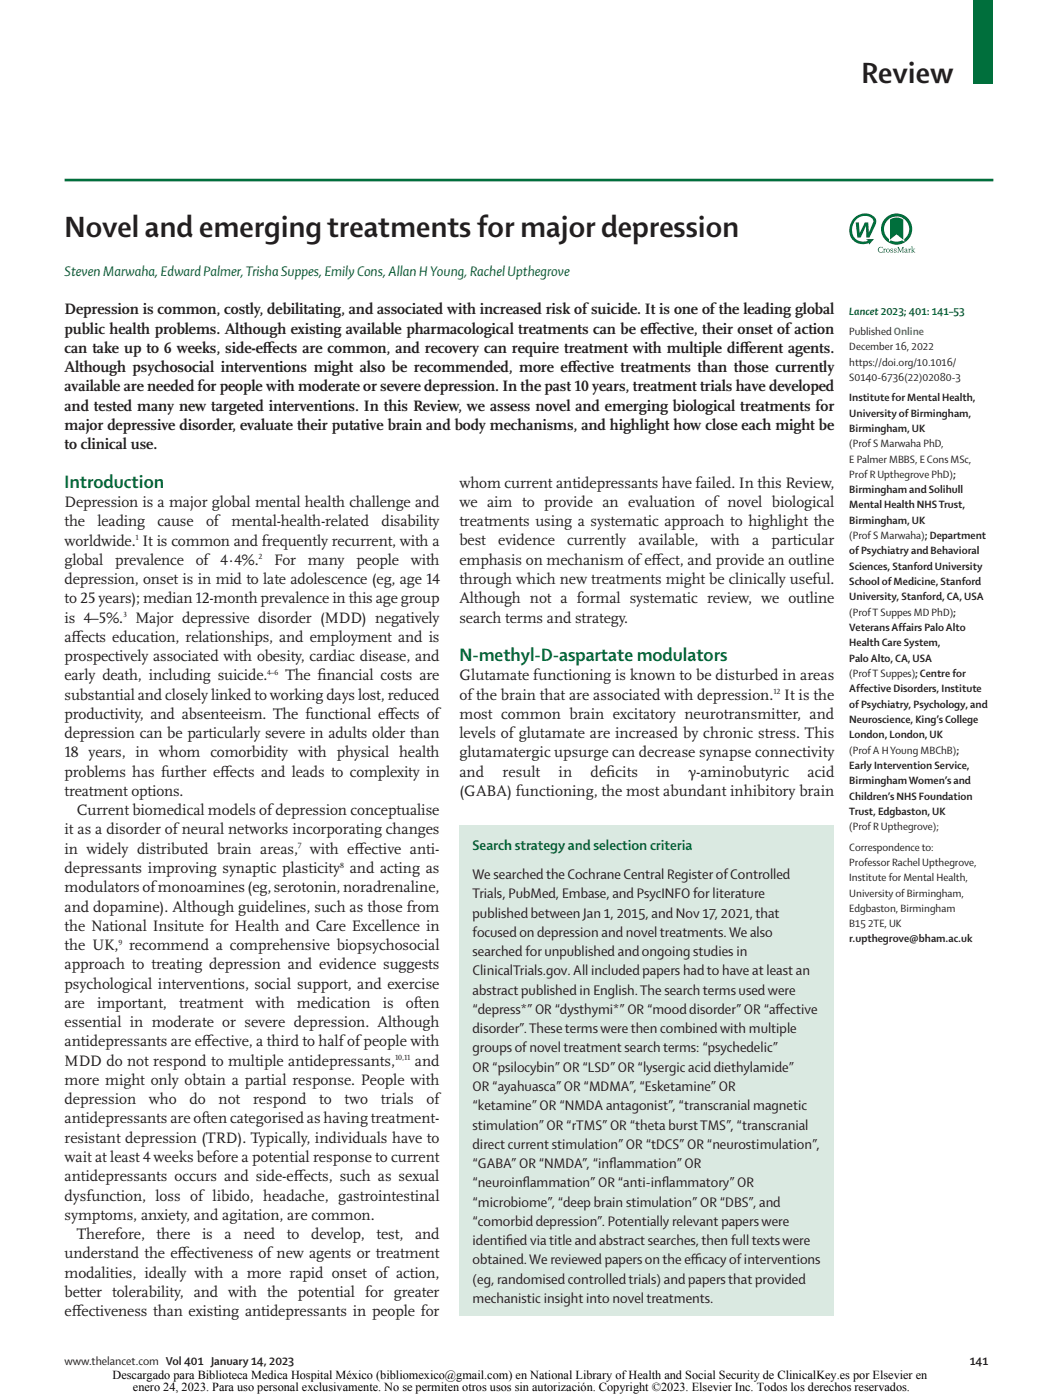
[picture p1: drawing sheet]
<svg xmlns="http://www.w3.org/2000/svg" width="210mm" height="282mm" viewBox="0 0 210 282" stroke-linecap="round" stroke-linejoin="round" font-family="sans-serif">
<defs><g id="words">
<g font-size="6.3" fill="#231f20">
<text x="173.5" y="16.7">Review</text>
<text x="13" y="47.8">Novel and emerging treatments for major depression</text>
</g>
<g font-size="3.9" fill="#006f3c">
<text x="13" y="98.2">Introduction</text>
<text x="92.5" y="133.2">N-methyl-D-aspartate modulators</text>
</g>
<g font-size="3.2" fill="#231f20">
<text x="13" y="63.3">Depression is common, costly, debilitating, and associated with increased risk of suicide. It is one of the leading global</text>
<text x="13" y="67.2">public health problems. Although existing available pharmacological treatments can be ef</text>
<text x="13" y="71.1">can take up to 6 weeks, side-ef</text>
<text x="52.9" y="71.1">fects are common, and recovery can require treatment with multiple dif</text>
<text x="130.4" y="67.2">fective, their onset of action</text>
<text x="148.9" y="71.1">ferent agents.</text>
<text x="13" y="75">Although psychosocial interventions might also be recommended, more ef</text>
<text x="114.3" y="75">fective treatments than those currently</text>
<text x="13" y="78.8">available are needed for people with moderate or severe depression. In the past 10 years, treatment trials have developed</text>
<text x="13" y="82.7">and tested many new targeted interventions. In this Review, we assess novel and emerging biological treatments for</text>
<text x="13" y="86.6">major depressive disorder, evaluate their putative brain and body mechanisms, and highlight how close each might be</text>
<text x="13" y="90.5">to clinical use.</text>
<text x="92.5" y="98.2">whom current antidepressants have failed. In this Review,</text>
<text x="13" y="102.1">Depression is a major global mental health challenge and</text>
<text x="13" y="106">the</text>
<text x="19.6" y="106">leading</text>
<text x="31.7" y="106">cause</text>
<text x="41.5" y="106">of mental-health-related</text>
<text x="76.8" y="106">disability</text>
<text x="92.5" y="102.1">we aim to provide an evaluation of novel biological</text>
<text x="92.5" y="106">treatments using a systematic approach to highlight the</text>
<text x="13" y="113.8">global</text>
<text x="13" y="109.9">worldwide. It is common and frequently recurrent, with a</text>
<text x="23.2" y="113.8">prevalence</text>
<text x="39.4" y="113.8">of 4·4%.</text>
<text x="55.2" y="113.8">For</text>
<text x="62" y="113.8">many</text>
<text x="71.8" y="113.8">people</text>
<text x="82.7" y="113.8">with</text>
<text x="92.5" y="109.9">best</text>
<text x="92.5" y="113.8">emphasis on mechanism of ef</text>
<text x="100.3" y="109.9">evidence</text>
<text x="114.2" y="109.9">currently</text>
<text x="128.6" y="109.9">available,</text>
<text x="131.2" y="113.8">fect, and provide an outline</text>
<text x="143.1" y="109.9">with</text>
<text x="151.4" y="109.9">a</text>
<text x="155.4" y="109.9">particular</text>
<text x="13" y="117.6">depression, onset is in mid to late adolescence (eg, age 14</text>
<text x="92.5" y="117.6">through which new treatments might be clinically useful.</text>
<text x="13" y="121.5">to 25 years); median 12-month prevalence in this age group</text>
<text x="13" y="125.4">is 4–5%.</text>
<text x="27.3" y="125.4">Major depressive disorder (MDD) negatively</text>
<text x="92.5" y="121.5">Although not a formal systematic review, we outline</text>
<text x="92.5" y="125.4">search terms and strategy.</text>
<text x="13" y="129.3">af</text>
<text x="14.4" y="129.3">fects education, relationships, and employment and is</text>
<text x="13" y="133.2">prospectively associated with obesity, cardiac disease, and</text>
<text x="13" y="137">early death, including suicide.</text>
<text x="57.5" y="137">The f</text>
<text x="64" y="137">inancial costs are</text>
<text x="92.5" y="137">Glutamate functioning is known to be disturbed in areas</text>
<text x="13" y="140.9">substantial and closely linked to working days lost, reduced</text>
<text x="92.5" y="140.9">of the brain that are associated with depression. It is the</text>
<text x="13" y="144.8">productivity, and absenteeism. The functional ef</text>
<text x="13" y="148.7">depression can be particularly severe in adults older than</text>
<text x="77.6" y="144.8">fects of</text>
<text x="92.5" y="144.8">most common brain excitatory neurotransmitter, and</text>
<text x="92.5" y="148.7">levels of glutamate are increased by chronic stress. This</text>
<text x="13" y="152.6">18 years, in whom comorbidity with physical health</text>
<text x="92.5" y="152.6">glutamatergic upsurge can decrease synapse connectivity</text>
<text x="13" y="156.4">problems has further ef</text>
<text x="13" y="160.3">treatment options.</text>
<text x="44.3" y="156.4">fects and leads to complexity in</text>
<text x="92.5" y="156.4">and</text>
<text x="92.5" y="160.3">(GABA) functioning, the most abundant inhibitory brain</text>
<text x="101.2" y="156.4">result</text>
<text x="112.5" y="156.4">in</text>
<text x="118.9" y="156.4">def</text>
<text x="122.1" y="156.4">icits</text>
<text x="132.2" y="156.4">in</text>
<text x="138.6" y="156.4">γ-aminobutyric</text>
<text x="162.6" y="156.4">acid</text>
<text x="15.5" y="164.2">Current biomedical models of depression conceptualise</text>
<text x="13" y="168.1">it as a disorder of neural networks incorporating changes</text>
<text x="13" y="172">in widely distributed brain areas,</text>
<text x="62.4" y="172">with ef</text>
<text x="71.4" y="172">fective anti-</text>
<text x="13" y="175.9">depressants improving synaptic plasticity and acting as</text>
<text x="13" y="179.7">modulators of monoamines (eg, serotonin, noradrenaline,</text>
<text x="13" y="183.6">and dopamine). Although guidelines, such as those from</text>
<text x="13" y="187.5">the National Insitute for Health and Care Excellence in</text>
<text x="13" y="191.4">the UK, recommend a comprehensive biopsychosocial</text>
<text x="13" y="195.3">approach to treating depression and evidence suggests</text>
<text x="13" y="199.1">psychological interventions, social support, and exercise</text>
<text x="13" y="203">are</text>
<text x="19.5" y="203">important,</text>
<text x="36.1" y="203">treatment</text>
<text x="51.5" y="203">with</text>
<text x="59.8" y="203">medication</text>
<text x="77.1" y="203">is</text>
<text x="81.7" y="203">often</text>
<text x="13" y="206.9">essential in moderate or severe depression. Although</text>
<text x="13" y="210.8">antidepressants are ef</text>
<text x="13" y="214.7">MDD do not respond to multiple antidepressants,</text>
<text x="40.7" y="210.8">fective, a third to half of people with</text>
<text x="83.5" y="214.7">and</text>
<text x="13" y="218.5">more might only obtain a partial response. People with</text>
<text x="13" y="222.4">depression</text>
<text x="13" y="226.3">antidepressants are often categorised as having treatment-</text>
<text x="30" y="222.4">who</text>
<text x="38.2" y="222.4">do</text>
<text x="44" y="222.4">not</text>
<text x="50.9" y="222.4">respond</text>
<text x="64.3" y="222.4">to</text>
<text x="69.4" y="222.4">two</text>
<text x="76.7" y="222.4">trials</text>
<text x="85.9" y="222.4">of</text>
<text x="13" y="230.2">resistant depression (TRD). Typically, individuals have to</text>
<text x="13" y="234.1">wait at least 4 weeks before a potential response to current</text>
<text x="13" y="237.9">antidepressants occurs and side-ef</text>
<text x="59.2" y="237.9">fects, such as sexual</text>
<text x="13" y="241.8">dysfunction, loss of libido, headache, gastrointestinal</text>
<text x="13" y="245.7">symptoms, anxiety, and agitation, are common.</text>
<text x="15.5" y="249.6">Therefore,</text>
<text x="31.5" y="249.6">there</text>
<text x="40.7" y="249.6">is</text>
<text x="45.2" y="249.6">a</text>
<text x="49" y="249.6">need</text>
<text x="57.8" y="249.6">to</text>
<text x="62.7" y="249.6">develop,</text>
<text x="75.8" y="249.6">test,</text>
<text x="83.6" y="249.6">and</text>
<text x="13" y="253.5">understand the ef</text>
<text x="13" y="257.3">modalities, ideally with a more rapid onset of action,</text>
<text x="35.7" y="253.5">fectiveness of new agents or treatment</text>
<text x="13" y="261.2">better tolerability, and with the potential for greater</text>
<text x="13" y="265.1">ef</text>
<text x="14.4" y="265.1">fectiveness than existing antidepressants in people for</text>
</g>
<g font-size="3" fill="#006f3c">
<text x="13" y="55.6">Steven Marwaha, Edward Palmer, Trisha Suppes, Emily Cons, Allan H Young, Rachel Upthegrove</text>
<text x="95.1" y="171.2">Search strategy and selection criteria</text>
</g>
<g font-size="3" fill="#231f20">
<text x="95.1" y="177.1">We searched the Cochrane Central Register of Controlled</text>
<text x="95.1" y="181">Trials, PubMed, Embase, and PsycINFO for literature</text>
<text x="95.1" y="184.8">published between Jan 1, 2015, and Nov 17, 2021, that</text>
<text x="95.1" y="188.7">focused on depression and novel treatments. We also</text>
<text x="95.1" y="192.6">searched for unpublished and ongoing studies in</text>
<text x="95.1" y="196.5">ClinicalTrials.gov. All included papers had to have at least an</text>
<text x="95.1" y="200.4">abstract published in English. The search terms used were</text>
<text x="95.1" y="204.2">“depress*” OR “dysthymi*” OR “mood disorder” OR “af</text>
<text x="95.1" y="208.1">disorder”. These terms were then combined with multiple</text>
<text x="156.2" y="204.2">fective</text>
<text x="95.1" y="212">groups of novel treatment search terms: “psychedelic”</text>
<text x="95.1" y="215.9">OR “psilocybin” OR “LSD” OR “lysergic acid diethylamide”</text>
<text x="95.1" y="219.8">OR “ayahuasca” OR “MDMA”, “Esketamine” OR</text>
<text x="95.1" y="223.6">“ketamine” OR “NMDA antagonist”, “transcranial magnetic</text>
<text x="95.1" y="227.5">stimulation” OR “rTMS” OR “theta burst TMS”, “transcranial</text>
<text x="95.1" y="231.4">direct current stimulation” OR “tDCS” OR “neurostimulation”,</text>
<text x="95.1" y="235.3">“GABA” OR “NMDA”, “inf</text>
<text x="95.1" y="239.2">“neuroinf</text>
<text x="105.2" y="239.2">lammation” OR “anti-inf</text>
<text x="122.6" y="235.3">lammation” OR</text>
<text x="133.2" y="239.2">lammatory” OR</text>
<text x="95.1" y="243">“microbiome”, “deep brain stimulation” OR “DBS”, and</text>
<text x="95.1" y="246.9">“comorbid depression”. Potentially relevant papers were</text>
<text x="95.1" y="250.8">identif</text>
<text x="101.9" y="250.8">ied via title and abstract searches, then full texts were</text>
<text x="95.1" y="254.7">obtained. We reviewed papers on the ef</text>
<text x="139.1" y="254.7">f</text>
<text x="139.1" y="254.7">icacy of interventions</text>
<text x="95.1" y="258.6">(eg, randomised controlled trials) and papers that provided</text>
<text x="95.1" y="262.4">mechanistic insight into novel treatments.</text>
</g>
<g font-size="2.5" fill="#231f20">
<text x="13" y="274.9">www.thelancet.com Vol 401 January 14, 2023</text>
<text x="195.3" y="274.9">141</text>
</g>
<g font-size="2.5">
<text x="22.7" y="277.8">Descargado para Biblioteca Medica Hospital México (bibliomexico@gmail.com) en National Library ofHealth and Social Security de ClinicalKey.es por Elsevier en</text>
<text x="26.8" y="280.2">enero 24, 2023. Para uso personal exclusivamente. No se permiten otros usos sin autorización. Copyright ©2023. Elsevier Inc. Todos los derechos reservados.</text>
</g>
<text font-size="2.3" fill="#006f3c" x="171" y="63.4">Lancet 2023; 401: 141–53</text>
<g font-size="2.3" fill="#231f20">
<text x="171" y="67.5">Published Online</text>
<text x="171" y="70.6">December 16, 2022</text>
<text x="171" y="73.6">https://doi.org/10.1016/</text>
<text x="171" y="76.7">S0140-6736(22)02080-3</text>
<text x="171" y="80.8">Institute for Mental Health,</text>
<text x="171" y="83.9">University of Birmingham,</text>
<text x="171" y="87">Birmingham, UK</text>
<text x="171" y="90.1">(Prof S Marwaha PhD,</text>
<text x="171" y="93.2">E Palmer MBBS, E Cons MSc,</text>
<text x="171" y="96.2">Prof R Upthegrove PhD);</text>
<text x="171" y="99.3">Birmingham and Solihull</text>
<text x="171" y="102.4">Mental Health NHS Trust,</text>
<text x="171" y="105.5">Birmingham, UK</text>
<text x="171" y="108.6">(Prof S Marwaha); Department</text>
<text x="171" y="111.7">of Psychiatry and Behavioral</text>
<text x="171" y="114.8">Sciences, Stanford University</text>
<text x="171" y="117.9">School of Medicine, Stanford</text>
<text x="171" y="120.9">University, Stanford, CA, USA</text>
<text x="171" y="124">(Prof T Suppes MD PhD);</text>
<text x="171" y="127.1">Veterans Affairs Palo Alto</text>
<text x="171" y="130.2">Health Care System,</text>
<text x="171" y="133.3">Palo Alto, CA, USA</text>
<text x="171" y="136.4">(Prof T Suppes); Centre for</text>
<text x="171" y="139.5">Affective Disorders, Institute</text>
<text x="171" y="142.5">of Psychiatry, Psychology, and</text>
<text x="171" y="145.6">Neuroscience, King’s College</text>
<text x="171" y="148.7">London, London, UK</text>
<text x="171" y="151.8">(Prof A H Young MBChB);</text>
<text x="171" y="154.9">Early Intervention Service,</text>
<text x="171" y="158">Birmingham Women’s and</text>
<text x="171" y="161.1">Children’s NHS Foundation</text>
<text x="171" y="164.2">Trust, Edgbaston, UK</text>
<text x="171" y="167.2">(Prof R Upthegrove);</text>
<text x="171" y="171.3">Correspondence to:</text>
<text x="171" y="174.4">Professor Rachel Upthegrove,</text>
<text x="171" y="177.5">Institute for Mental Health,</text>
<text x="171" y="180.6">University of Birmingham,</text>
<text x="171" y="183.7">Edgbaston, Birmingham</text>
<text x="171" y="186.8">B15 2TE, UK</text>
<text x="171" y="189.8">r.upthegrove@bham.ac.uk</text>
</g>
<g font-size="1.6" fill="#231f20">
<text x="27.3" y="108.8">1</text>
<text x="52" y="112.7">2</text>
<text x="24.8" y="124.3">3</text>
<text x="53.8" y="135.9">4–6</text>
<text x="155.7" y="139.8">12</text>
<text x="60" y="170.9">7</text>
<text x="68.5" y="174.7">8</text>
<text x="23.8" y="190.3">9</text>
<text x="79.5" y="213.5">10,11</text>
</g>
</g></defs>
<path d="M196 -.1h4v16.8h-4z" fill="#006f3c"/>
<path d="M13 36.3h187" fill="none" stroke="#006f3c" stroke-width=".53"/>
<g fill="#006f3c">
<path d="M179.2 44.2l.4-.2a2.33 2.33 0 0 1 2.3 .2v4.1l-1.4-1.1-1.3 1.1z"/>
<path d="M176.9 49.9l.8-.2v.3l-.1-.1a.43 .43 0 0 0-.6 .1 .49 .49 0 0 0 0 .7 .49 .49 0 0 0 .6 0l.1-.1v.2a.62 .62 0 0 1-.8-.1 .62 .62 0 0 1 0-.8z"/>
<path d="M177.8 50.1h.3v.2l.3-.2-.3 .3v.4l.1 .1h-.4l.1-.1v-.6z"/>
<path d="M179.4 50.1h.4v.2l-.3-.2-.1 .2 .4 .2v.3l-.5 .1v-.2l.3 .1 .1-.1-.4-.3z"/>
<path d="M180 50.1h.5v.2l-.3-.2-.1 .2 .4 .2v.3l-.5 .1v-.2l.3 .1 .1-.1-.4-.3z"/>
<path d="M180.7 49.7h.2l.4 .9 .4-.9h.3l-.1 .1v1l.1 .1h-.4l.1-.1v-.8l-.4 .9-.4-.9v.8l.1 .1h-.3l.1-.1v-1z"/>
<path d="M182.8 50.1h.3v.2l.3-.2-.3 .3v.4l.2 .1h-.4l.1-.1v-.6z"/>
<path d="M177.4 46.1a3.1 3.1 0 0 0 6.3 0 3.1 3.1 0 0 0-6.3 0zM178.7 44.4a2.54 2.54 0 0 1 3.7 0 2.54 2.54 0 0 1-.3 3.7v.7l-.4-.4a2.52 2.52 0 0 1-2.3 0l-.4 .3v-.5a2.54 2.54 0 0 1-.3-3.8z"/>
<path d="M178.4 50.5a.4 .4 0 0 1 .8 0 .4 .4 0 0 1-.8 0zM178.5 50.4a.3 .3 0 0 0 .6 0 .3 .3 0 0 0-.6 0z"/>
<path d="M182.2 50.1h.4l.1 .7h.1h-.6l-.1-.2 .4-.1v-.3l-.4 .1zM182.2 50.6l.1 .2 .2-.1v-.2z"/>
<path d="M183.4 49.7l.3-.1v1.2l.1 .1h-.4l.2-.1v-1.1zM183.9 50.1h.4l-.4 .3 .4 .5h-.2l-.4-.4 .3-.3z"/>
</g>
<path d="M92.5 166.2h75.5v98.9h-75.5z" fill="#dae9e1"/>
<path d="M172.1 43.8a2.7 2.7 0 0 1 4.3 .5l-.1 1-1.2 2.5h-.7v-2.3l-1.1 2.3h-.7l-.3-3h.6l.2 2.2 1-2.2h.7l.1 2.1 .3-.7a2.82 2.82 0 0 0 .5-2 2.44 2.44 0 0 0-2.6-.5 2.44 2.44 0 0 0-1.5 2.2 2.28 2.28 0 0 0 .8 2.3 2.28 2.28 0 0 0 2.3 .3l-.3-.3 1.6-.1-1 1.2-.1-.3a2.86 2.86 0 0 1-3.3-.8 2.86 2.86 0 0 1-.2-3.5z" fill="#006f3c"/>
<use href="#words"/>
</svg>
